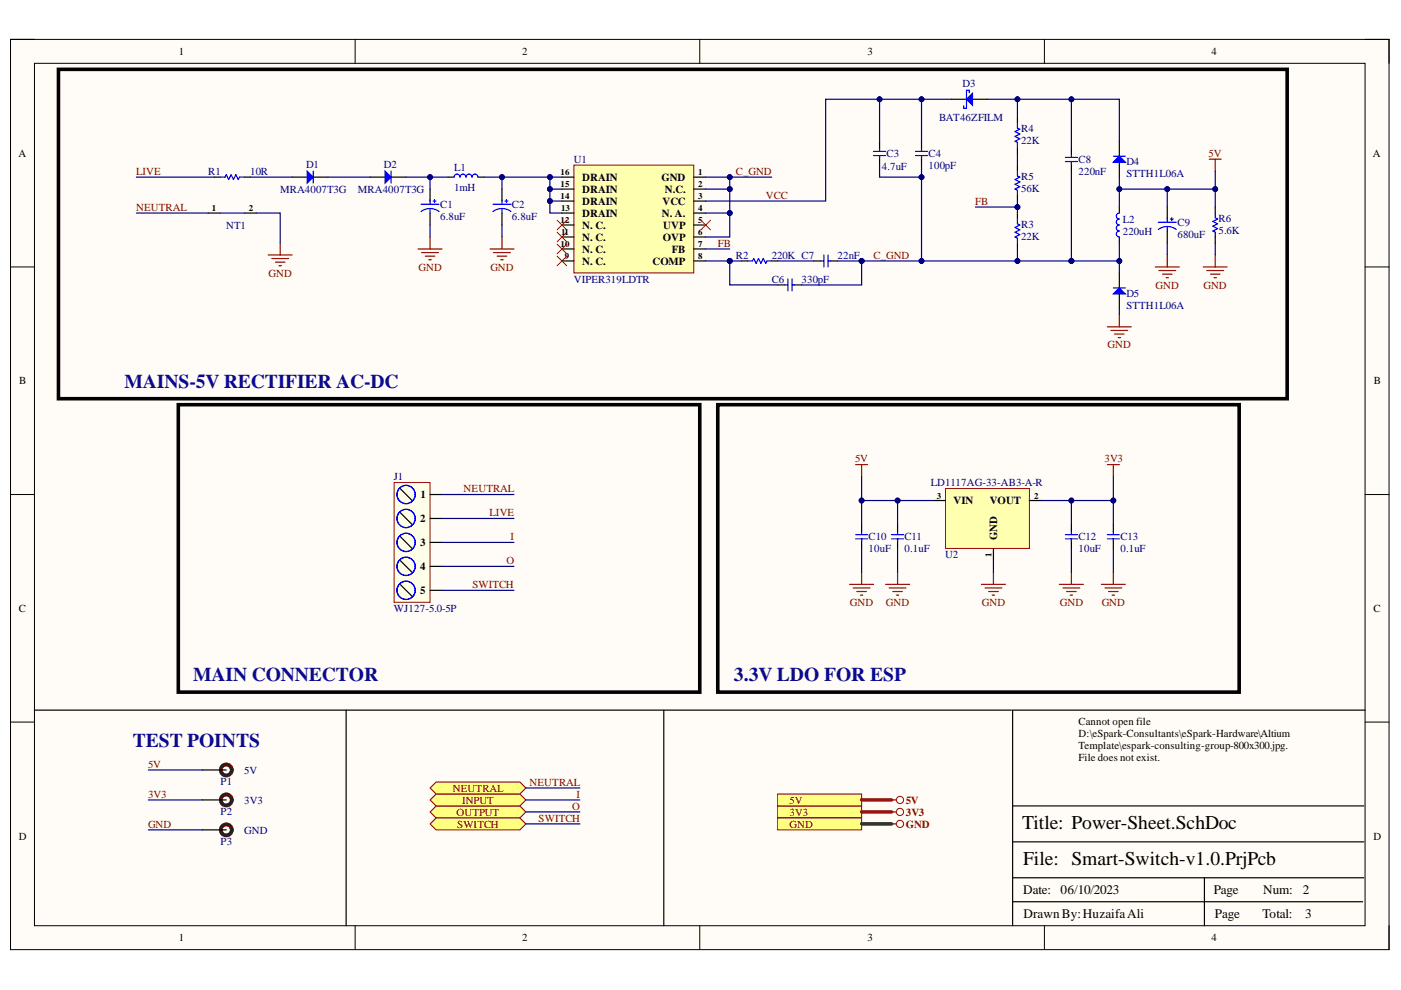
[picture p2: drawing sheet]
<svg xmlns="http://www.w3.org/2000/svg" width="297mm" height="210mm" viewBox="0 0 297 210" stroke-linecap="round" stroke-linejoin="round" font-family="sans-serif">
<defs><g id="words">
<g font-size="4.1" fill="#0b0b8e">
<text x="26.4" y="82.2">MAINS-5V RECTIFIER AC-DC</text>
<text x="40.9" y="144.4">MAIN CONNECTOR</text>
<text x="155.6" y="144.4">3.3V LDO FOR ESP</text>
<text x="28.2" y="158.3">TEST POINTS</text>
</g>
<g font-size="4.1">
<text x="216.7" y="175.8">Title: Power-Sheet.SchDoc</text>
<text x="216.9" y="183.4">File: Smart-Switch-v1.0.PrjPcb</text>
</g>
<g font-size="2.8">
<text x="216.9" y="189.6">Date:</text>
<text x="224.9" y="189.6">06/10/2023</text>
<text x="257.3" y="189.6">Page</text>
<text x="267.8" y="189.6">Num:</text>
<text x="276.2" y="189.6">2</text>
<text x="217" y="194.7">DrawnBy:HuzaifaAli</text>
<text x="257.6" y="194.7">Page</text>
<text x="267.7" y="194.7">Total:</text>
<text x="276.7" y="194.7">3</text>
</g>
<g font-size="2.3">
<text x="37.9" y="11.7">1</text>
<text x="110.7" y="11.7">2</text>
<text x="183.9" y="11.7">3</text>
<text x="256.8" y="11.7">4</text>
<text x="3.9" y="33.3">A</text>
<text x="291.1" y="33.3">A</text>
<text x="123.4" y="40.9">DRAIN</text>
<text x="123.4" y="38.4">DRAIN</text>
<text x="140.3" y="38.4">GND</text>
<text x="140.9" y="40.9">N.C.</text>
<text x="123.4" y="46">DRAIN</text>
<text x="123.4" y="43.4">DRAIN</text>
<text x="140.3" y="46">N. A.</text>
<text x="140.4" y="43.4">VCC</text>
<text x="123.4" y="53.6">N. C.</text>
<text x="123.4" y="51.1">N. C.</text>
<text x="123.4" y="48.5">N. C.</text>
<text x="140.5" y="51.1">OVP</text>
<text x="140.6" y="48.5">UVP</text>
<text x="142.5" y="53.6">FB</text>
<text x="123.4" y="56.1">N. C.</text>
<text x="138.3" y="56.1">COMP</text>
<text x="4.1" y="81.5">B</text>
<text x="291.3" y="81.5">B</text>
<text x="89.2" y="105.7">1</text>
<text x="202.2" y="106.9">VIN</text>
<text x="209.9" y="106.9">VOUT</text>
<text x="89.1" y="110.7">2</text>
<text x="89.1" y="115.8">3</text>
<text x="211.4" y="114.5" transform="rotate(-90 211.4 114.5)">GND</text>
<text x="89.1" y="120.9">4</text>
<text x="89.1" y="125.9">5</text>
<text x="4" y="129.7">C</text>
<text x="291.2" y="129.7">C</text>
<text x="228.7" y="153.7">Cannot open file</text>
<text x="228.7" y="156.2">D:\eSpark-Consultants\eSpark-Hardware\Altium</text>
<text x="228.7" y="158.7">Template\espark-consulting-group-800x300.jpg.</text>
<text x="228.7" y="161.3">File does not exist.</text>
<text x="4" y="178">D</text>
<text x="291.2" y="178">D</text>
<text x="37.9" y="199.6">1</text>
<text x="110.7" y="199.6">2</text>
<text x="183.9" y="199.6">3</text>
<text x="256.8" y="199.6">4</text>
</g>
<g font-size="2.3" fill="#000080">
<text x="204.1" y="18.4">D3</text>
<text x="199.1" y="25.6">BAT46ZFILM</text>
<text x="216.5" y="27.9">R4</text>
<text x="64.9" y="35.6">D1</text>
<text x="81.4" y="35.6">D2</text>
<text x="121.7" y="34.6">U1</text>
<text x="188" y="33.3">C3</text>
<text x="196.9" y="33.3">C4</text>
<text x="196.9" y="35.8">100pF</text>
<text x="216.5" y="30.5">22K</text>
<text x="228.7" y="34.6">C8</text>
<text x="238.8" y="34.9">D4</text>
<text x="44.2" y="37.1">R1</text>
<text x="53" y="37.1">10R</text>
<text x="59.4" y="40.9">MRA4007T3G</text>
<text x="75.9" y="40.9">MRA4007T3G</text>
<text x="96.3" y="36.3">L1</text>
<text x="96.3" y="40.4">1mH</text>
<text x="187" y="36.1">4.7uF</text>
<text x="216.5" y="38.1">R5</text>
<text x="216.5" y="40.7">56K</text>
<text x="228.7" y="37.1">220nF</text>
<text x="238.8" y="37.4">STTH1L06A</text>
<text x="93.3" y="44.1">C1</text>
<text x="93.3" y="46.7">6.8uF</text>
<text x="108.5" y="44.1">C2</text>
<text x="108.5" y="46.7">6.8uF</text>
<text x="238.1" y="47.2">L2</text>
<text x="249.6" y="47.9">C9</text>
<text x="258.4" y="47">R6</text>
<text x="48" y="48.5">NT1</text>
<text x="216.5" y="48.3">R3</text>
<text x="216.5" y="50.8">22K</text>
<text x="238.1" y="49.8">220uH</text>
<text x="249.6" y="50.5">680uF</text>
<text x="258.4" y="49.5">5.6K</text>
<text x="121.7" y="59.9">VIPER319LDTR</text>
<text x="156" y="54.9">R2</text>
<text x="163.6" y="59.9">C6</text>
<text x="163.6" y="54.9">220K C7</text>
<text x="170" y="59.9">330pF</text>
<text x="177.6" y="54.9">22nF</text>
<text x="238.8" y="62.9">D5</text>
<text x="238.8" y="65.4">STTH1L06A</text>
<text x="83.5" y="101.9">J1</text>
<text x="197.4" y="103.1">LD1117AG-33-AB3-A-R</text>
<text x="184.2" y="114.5">C10</text>
<text x="184.2" y="117.1">10uF</text>
<text x="191.8" y="114.5">C11</text>
<text x="191.8" y="117.1">0.1uF</text>
<text x="200.4" y="118.3">U2</text>
<text x="228.7" y="114.5">C12</text>
<text x="228.7" y="117.1">10uF</text>
<text x="237.6" y="114.5">C13</text>
<text x="237.6" y="117.1">0.1uF</text>
<text x="83.5" y="129.7">WJ127-5.0-5P</text>
<text x="46.8" y="166.5">P1</text>
<text x="51.8" y="164.1">5V</text>
<text x="46.8" y="172.9">P2</text>
<text x="51.8" y="170.4">3V3</text>
<text x="46.8" y="179.2">P3</text>
<text x="51.8" y="176.7">GND</text>
</g>
<g font-size="2.3" fill="#800000">
<text x="256.2" y="33.3">5V</text>
<text x="28.8" y="37.1">LIVE</text>
<text x="156" y="37.1">C_GND</text>
<text x="28.8" y="44.7">NEUTRAL</text>
<text x="162.3" y="42.2">VCC</text>
<text x="206.8" y="43.4">FB</text>
<text x="152.2" y="52.3">FB</text>
<text x="56.9" y="58.7">GND</text>
<text x="88.7" y="57.4">GND</text>
<text x="104" y="57.4">GND</text>
<text x="185.2" y="54.9">C_GND</text>
<text x="245" y="61.2">GND</text>
<text x="255.1" y="61.2">GND</text>
<text x="234.8" y="73.9">GND</text>
<text x="181.3" y="98.1">5V</text>
<text x="234.2" y="98.1">3V3</text>
<text x="98.3" y="104.4">NEUTRAL</text>
<text x="103.8" y="109.5">LIVE</text>
<text x="107.4" y="119.6">O</text>
<text x="108.2" y="114.5">I</text>
<text x="100.2" y="124.7">SWITCH</text>
<text x="180.2" y="128.5">GND</text>
<text x="187.8" y="128.5">GND</text>
<text x="208.2" y="128.5">GND</text>
<text x="224.7" y="128.5">GND</text>
<text x="233.6" y="128.5">GND</text>
<text x="31.4" y="162.8">5V</text>
<text x="96" y="167.9">NEUTRAL</text>
<text x="112.3" y="166.6">NEUTRAL</text>
<text x="31.4" y="169.1">3V3</text>
<text x="96.8" y="172.9">OUTPUT</text>
<text x="98" y="170.4">INPUT</text>
<text x="121.3" y="171.7">O</text>
<text x="122.2" y="169.1">I</text>
<text x="167.4" y="172.9">3V3</text>
<text x="167.4" y="170.4">5V</text>
<text x="192" y="172.9">3V3</text>
<text x="192" y="170.4">5V</text>
<text x="31.4" y="175.5">GND</text>
<text x="96.9" y="175.5">SWITCH</text>
<text x="114.2" y="174.2">SWITCH</text>
<text x="167.4" y="175.5">GND</text>
<text x="192" y="175.5">GND</text>
</g>
<g font-size="1.9">
<text x="118.9" y="39.7">15</text>
<text x="118.9" y="37.2">16</text>
<text x="148" y="37.2">1</text>
<text x="148" y="39.7">2</text>
<text x="44.9" y="44.8">1</text>
<text x="52.8" y="44.8">2</text>
<text x="118.9" y="42.3">14</text>
<text x="118.9" y="47.3">12</text>
<text x="118.9" y="44.8">13</text>
<text x="148" y="42.3">3</text>
<text x="148" y="44.8">4</text>
<text x="148" y="47.3">5</text>
<text x="118.9" y="52.4">10</text>
<text x="118.9" y="49.9">11</text>
<text x="148" y="49.9">6</text>
<text x="148" y="52.4">7</text>
<text x="119.8" y="54.9">9</text>
<text x="148" y="54.9">8</text>
<text x="198.6" y="105.7">3</text>
<text x="219.3" y="105.7">2</text>
<text x="210.2" y="118.1" transform="rotate(-90 210.2 118.1)">1</text>
</g>
</g></defs>
<path d="M2.2 8.4h292.3v192.9h-292.3z" fill-rule="evenodd" fill="#fffcf8"/>
<path d="M2.2 8.4h292.3v192.9h-292.3z" fill="none" stroke="#000" stroke-width=".21"/>
<path d="M7.3 13.4h282.1v182.9h-282.1z" fill-rule="evenodd" fill="#fffcf8"/>
<g fill="none" stroke="#000" stroke-width=".21">
<path d="M2.2 8.3h5.1M7.3 13.4h282.1v182.9h-282.1zM75.3 8.3v5.1M148.4 8.3v5.1M221.4 8.4v5M289.4 8.4h5.1v5M2.2 56.6h5.1M289.4 56.6h5.1M2.2 104.9h5.1M289.4 104.9h5.1M2.2 153.1h5.1M289.4 153.1h5.1"/>
<path d="M75.3 196.3v5M148.4 196.3v5M221.4 196.3v5M294.5 196.3v5"/>
</g>
<path d="M7.3 150.6h207.1M73.4 150.6v45.7M140.7 150.6v45.7M289.4 150.6h-74.7v45.7M214.7 178.5h74.5M214.7 170.9h74.5M214.7 191.2h74.2M214.7 186.1h74.5M255.4 186.1v10.2" fill="none" stroke="#000" stroke-width=".25"/>
<path d="M164.9 170.9h17.8v2.5h-17.8z" fill-rule="evenodd" fill="#ffff80"/>
<g fill="none" stroke="#800000" stroke-width=".21">
<path d="M164.9 170.9h17.8v2.5h-17.8z"/>
<circle cx="190.8" cy="172.1" r=".76"/>
</g>
<path d="M189 172.2h1" fill="none" stroke="#800000" stroke-width=".25"/>
<path d="M164.9 173.4h17.8v2.6h-17.8z" fill-rule="evenodd" fill="#ffff80"/>
<g fill="none" stroke="#800000" stroke-width=".21">
<path d="M164.9 173.4h17.8v2.6h-17.8z"/>
<circle cx="190.8" cy="174.7" r=".76"/>
</g>
<path d="M189 174.7h1" fill="none" stroke="#800000" stroke-width=".25"/>
<path d="M164.9 168.3h17.8v2.6h-17.8z" fill-rule="evenodd" fill="#ffff80"/>
<g fill="none" stroke="#800000" stroke-width=".21">
<path d="M164.9 168.3h17.8v2.6h-17.8z"/>
<circle cx="190.8" cy="169.6" r=".76"/>
</g>
<path d="M189 169.6h1" fill="none" stroke="#800000" stroke-width=".25"/>
<path d="M92.5 170.9h17.7l1.3 1.3-1.3 1.2h-17.7l-1.3-1.2z" fill-rule="evenodd" fill="#ffff80"/>
<path d="M92.5 170.9h17.7l1.3 1.3-1.3 1.2h-17.7l-1.3-1.2z" fill="none" stroke="#800000" stroke-width=".21"/>
<path d="M91.2 174.7l1.3-1.3h17.7l1.3 1.3-1.3 1.3h-17.7z" fill-rule="evenodd" fill="#ffff80"/>
<path d="M91.2 174.7l1.3-1.3h17.7l1.3 1.3-1.3 1.3h-17.7z" fill="none" stroke="#800000" stroke-width=".21"/>
<path d="M91.2 169.6l1.2-1.3h17.8l1.3 1.3-1.3 1.3h-17.8z" fill-rule="evenodd" fill="#ffff80"/>
<path d="M91.2 169.6l1.2-1.3h17.8l1.3 1.3-1.3 1.3h-17.8z" fill="none" stroke="#800000" stroke-width=".21"/>
<path d="M37.8 85.8h110.6v61h-110.6zM152.2 85.8h110.5v61h-110.5z" fill="none" stroke="#000" stroke-width=".76"/>
<path d="M91.2 167.1l1.2-1.3h17.8l1.3 1.3-1.3 1.2h-17.8z" fill-rule="evenodd" fill="#ffff80"/>
<path d="M91.2 167.1l1.2-1.3h17.8l1.3 1.3-1.3 1.2h-17.8z" fill="none" stroke="#800000" stroke-width=".21"/>
<path d="M208.1 123.9h5.1M208.9 124.7h3.5M209.6 125.4h2.1M210.4 126.2h.5M210.6 121.4v2.5" fill="none" stroke="#800000" stroke-width=".25"/>
<path d="M182.7 111.2v1.5M182.7 114.6v1.7" fill="none" stroke="#000" stroke-width=".25"/>
<path d="M181.4 114.2h2.5M181.4 113.4h2.5M182.7 112.7v.5M182.7 114.2v.6" fill="none" stroke="#00f" stroke-width=".25"/>
<path d="M200.5 103.6h17.8v12.7h-17.8z" fill-rule="evenodd" fill="#ffffb0"/>
<path d="M200.5 103.6h17.8v12.7h-17.8z" fill="none" stroke="#800000" stroke-width=".21"/>
<path d="M62 37.6h3.1M66.4 37.6h3.2M197.9 106.1h2.6M210.6 116.3v2.5M218.3 106.1h2.5M227.2 111.2v1.5M227.2 114.6v1.7" fill="none" stroke="#000" stroke-width=".25"/>
<g fill="none" stroke="#800000" stroke-width=".25">
<path d="M181.4 98.5h2.5M182.7 98.5v2.5M234.8 98.5h2.5M236 98.5v2.5M180.1 123.9h5.1M180.9 124.7h3.6M181.7 125.4h2M182.4 126.2h.5M182.7 121.4v2.5M187.8 123.9h5M188.5 124.7h3.6M189.3 125.4h2"/>
<path d="M190 126.2h.6M190.3 121.4v2.5M224.6 123.9h5.1M225.4 124.7h3.5M226.1 125.4h2.1M226.9 126.2h.5M227.2 121.4v2.5M233.5 123.9h5.1M234.3 124.7h3.5M235 125.4h2.1M235.8 126.2h.5M236 121.4v2.5"/>
</g>
<path d="M225.9 114.2h2.5M225.9 113.4h2.5M227.2 112.7v.5M227.2 114.2v.6" fill="none" stroke="#00f" stroke-width=".25"/>
<path d="M12.4 14.7h260.5v69.8h-260.5z" fill="none" stroke="#000" stroke-width=".76"/>
<path d="M65.1 36.3l1.3 1.3-1.3 1.2z" fill="#00f"/>
<path d="M65.1 36.3l1.3 1.3-1.3 1.2zM66.4 36.3v2.5" fill="none" stroke="#00f" stroke-width=".25"/>
<path d="M78.5 37.6h3.1M82.9 37.6h3.2" fill="none" stroke="#000" stroke-width=".25"/>
<path d="M81.6 36.3l1.3 1.3-1.3 1.2z" fill="#00f"/>
<path d="M81.6 36.3l1.3 1.3-1.3 1.2zM82.9 36.3v2.5M96.3 37.6a.63 .63 0 0 1 .6-.7 .63 .63 0 0 1 .6 .7 .64 .64 0 0 1 .7-.7 .64 .64 0 0 1 .6 .7 .63 .63 0 0 1 .6-.7 .63 .63 0 0 1 .7 .7 .63 .63 0 0 1 .6-.7 .63 .63 0 0 1 .6 .7M174 55.3h.5M174.7 54.1v2.5M175.6 55.3h.5M175.6 54.1v2.5" fill="none" stroke="#00f" stroke-width=".25"/>
<path d="M95 37.6h1.3M101.3 37.6h1.3M201.7 21h3.2M206.2 21h3.2M172.5 55.3h1.5M175.9 55.3h1.7" fill="none" stroke="#000" stroke-width=".25"/>
<path d="M88.6 52.8h5.1M89.4 53.6h3.6M90.2 54.3h2M90.9 55.1h.5M91.2 50.2v2.6M103.9 52.8h5.1M104.6 53.6h3.6M105.4 54.3h2M106.2 55.1h.5M106.4 50.2v2.6" fill="none" stroke="#800000" stroke-width=".25"/>
<path d="M204.9 21l1.3-1.2v2.5z" fill="#00f"/>
<path d="M205.5 19.6v-.5h-.6v3.9M204.3 22.4v.6h.6M204.9 21l1.3-1.2v2.5z" fill="none" stroke="#00f" stroke-width=".25"/>
<path d="M237.3 29.9v3.2M237.3 34.4v3.2" fill="none" stroke="#000" stroke-width=".25"/>
<path d="M236 34.4l1.3-1.3 1.3 1.3z" fill="#00f"/>
<path d="M236 34.4l1.3-1.3 1.3 1.3zM236 33.1h2.6" fill="none" stroke="#00f" stroke-width=".25"/>
<path d="M237.3 57.9v3.1M237.3 62.3v3.2" fill="none" stroke="#000" stroke-width=".25"/>
<path d="M236 62.3l1.3-1.3 1.3 1.3z" fill="#00f"/>
<g fill="none" stroke="#00f" stroke-width=".25">
<path d="M185.2 33h2.6M185.2 32.1h2.6M186.5 31.5v.5M186.5 33v.5M194.1 33h2.6M194.1 32.1h2.6M195.4 31.5v.5M195.4 33v.5M215.7 26.1v1l.5 .3-1 .5 1 .5-1 .5 1 .5-1 .5 .5 .3v1M215.7 36.3v1l.5 .3-1 .5 1 .5-1 .5 1 .5-1 .5 .5 .2v1.1M225.9 34.3h2.5M225.9 33.4h2.5"/>
<path d="M227.2 32.7v.5M227.2 34.3v.5M158.5 55.3h1l.3-.5 .5 1 .5-1 .5 1 .5-1 .5 1 .3-.5h1M167 59.1v2.6M167.9 59.1v2.6M215.7 46.4v1.1l.5 .2-1 .5 1 .5-1 .5 1 .5-1 .5 .5 .3v1M257.7 45.2v1l.5 .2-1.1 .6 1.1 .5-1.1 .5 1.1 .5-1.1 .5 .6 .2v1M166.4 60.4h.5M167.9 60.4h.5M236 62.3l1.3-1.3 1.3 1.3zM236 61h2.6"/>
</g>
<g fill="none" stroke="#000" stroke-width=".25">
<path d="M186.5 29.9v1.6M186.5 33.4v1.6M195.4 29.9v1.6M195.4 33.4v1.6M215.7 24.9v1.2M215.7 31.2v1.3M215.7 35v1.3M227.2 31.2v1.5M227.2 34.6v1.7M157.3 55.3h1.2M163.6 55.3h1.3M215.7 41.4v1.2"/>
<path d="M215.7 45.2v1.2M215.7 51.5v1.3M257.7 43.9v1.3M257.7 50.2v1.3M164.9 60.4h1.5M168.3 60.4h1.7"/>
</g>
<g fill="none" stroke="#800000" stroke-width=".25">
<path d="M256.4 33.7h2.5M257.7 33.7v2.6M56.9 54.1h5.1M57.6 54.8h3.6M58.4 55.6h2M59.2 56.3h.5M59.4 51.5v2.6M244.9 56.6h5.1M245.7 57.4h3.6M246.5 58.1h2M247.2 58.9h.5M247.5 54.1v2.5"/>
<path d="M255.1 56.6h5.1M255.9 57.4h3.5M256.6 58.1h2.1M257.4 58.9h.5M257.7 54.1v2.5M234.8 69.3h5.1M235.5 70.1h3.6M236.3 70.8h2M237.1 71.6h.5M237.3 66.8v2.5"/>
</g>
<path d="M118.1 46.7l2.1 2M118.1 49.2l2.1 2.1M118.1 51.8l2.1 2M118.1 54.3l2.1 2M120.2 46.7l-2.1 2M120.2 49.2l-2.1 2.1M120.2 51.8l-2.1 2M120.2 54.3l-2.1 2" fill="none" stroke="#f00" stroke-width=".21"/>
<path d="M121.7 35h25.4v22.9h-25.4z" fill-rule="evenodd" fill="#ffffb0"/>
<path d="M121.7 35h25.4v22.9h-25.4z" fill="none" stroke="#800000" stroke-width=".21"/>
<g fill="none" stroke="#000" stroke-width=".25">
<path d="M119.1 37.6h2.6M147.1 37.6h2.5M44.2 45.2h2.5M51.8 45.2h2.5M119.1 40.1h2.6M119.1 42.6h2.6M119.1 45.2h2.6M119.1 47.7h2.6M119.1 50.2h2.6M119.1 52.8h2.6M119.1 55.3h2.6M147.1 40.1h2.5"/>
<path d="M147.1 42.6h2.5M147.1 45.2h2.5M147.1 47.7h2.5M147.1 50.2h2.5M147.1 52.8h2.5M147.1 55.3h2.5M190.3 111.2v1.5M190.3 114.6v1.7M236 111.2v1.5M236 114.6v1.7"/>
</g>
<path d="M148.6 46.7l2 2M150.6 46.7l-2 2" fill="none" stroke="#f00" stroke-width=".21"/>
<path d="M46.7 45.2h5.1M189 114.2h2.6M189 113.4h2.6M190.3 112.7v.5M190.3 114.2v.6M234.8 114.2h2.5M234.8 113.4h2.5M236 112.7v.5M236 114.2v.6" fill="none" stroke="#00f" stroke-width=".25"/>
<path d="M83.6 102.3h7.6v25.4h-7.6z" fill-rule="evenodd" fill="#ffffe8"/>
<path d="M83.6 102.3h7.6v25.4h-7.6z" fill="none" stroke="#800000" stroke-width=".21"/>
<g fill="none" stroke="#000" stroke-width=".25">
<path d="M91.2 40.1v2.5M91.2 45.2v2.5M106.4 40.1v2.5M106.4 45.2v2.5M237.3 43.9v1.3M237.3 50.2v1.3M247.5 43.9v2.5M247.5 49v2.5M84.8 103.6l2.6 2.5M84.8 108.7l2.6 2.5M84.8 113.7l2.6 2.6M84.8 118.8l2.6 2.6"/>
<path d="M91.2 104.9h2.5M91.2 109.9h2.5M91.2 115h2.5M84.8 123.9l2.6 2.5M91.2 120.1h2.5M91.2 125.2h2.5M42.9 163.3h5.1M42.9 169.6h5.1M42.9 176h5.1"/>
</g>
<g fill="none" stroke="#00f" stroke-width=".25">
<path d="M89.3 44.8a3.2 3.2 0 0 1 3.8 0M89.3 43.3h3.8M91.2 42.4v.9M91.2 44.2v1M91.8 42.6h.6M92.1 42.3v.6M104.5 44.8a3.2 3.2 0 0 1 3.8 0M104.5 43.3h3.8M106.4 42.4v.9M106.4 44.2v1M107.1 42.6h.6M107.4 42.3v.6"/>
<path d="M237.3 45.2a.63 .63 0 0 0-.6 .6 .63 .63 0 0 0 .6 .6 .63 .63 0 0 0-.6 .7 .63 .63 0 0 0 .6 .6 .63 .63 0 0 0-.6 .6 .63 .63 0 0 0 .6 .7 .63 .63 0 0 0-.6 .6 .63 .63 0 0 0 .6 .6M245.6 48.7a3.2 3.2 0 0 1 3.8 0M245.6 47.1h3.8M247.5 46.2v.9M247.5 48v1M248.1 46.4h.7M248.4 46.1v.7"/>
<circle cx="86.1" cy="109.9" r="1.94"/>
<circle cx="86.1" cy="115" r="1.94"/>
<circle cx="86.1" cy="104.8" r="1.94"/>
<circle cx="86.1" cy="125.2" r="1.94"/>
<circle cx="86.1" cy="120.1" r="1.94"/>
</g>
<g fill="none" stroke="#5b0f00" stroke-width=".76">
<circle cx="48" cy="163.3" r="1.17"/>
<circle cx="48" cy="169.6" r="1.17"/>
<circle cx="48" cy="176" r="1.17"/>
</g>
<g fill="none" stroke="#000080" stroke-width=".25">
<path d="M93.7 104.9h15.3M93.7 109.9h15.3M93.7 115h15.3M197.9 106.1h-7.6v5.1M210.6 118.8v2.6M236 116.3v5.1M93.7 120.1h15.3M93.7 125.2h15.3M31.5 163.3h11.4M31.5 169.6h11.4M31.5 176h11.4M111.5 169.6h11.4"/>
<path d="M111.5 172.1h11.4M111.5 174.7h11.5M111.5 167.1h11.4"/>
</g>
<path d="M182.7 172.2h6.3M182.7 169.6h6.3" fill="none" stroke="#f00" stroke-width=".76"/>
<path d="M182.7 174.7h6.3" fill="none" stroke="#274e13" stroke-width=".76"/>
<circle cx="190.3" cy="106.1" r=".51" fill="#000080"/>
<circle cx="190.3" cy="106.1" r=".51" fill="none" stroke="#000080" stroke-width=".21"/>
<path d="M190.3 106.1h-7.6v5.1" fill="none" stroke="#000080" stroke-width=".25"/>
<circle cx="182.7" cy="106.1" r=".51" fill="#000080"/>
<circle cx="182.7" cy="106.1" r=".51" fill="none" stroke="#000080" stroke-width=".21"/>
<circle cx="190.3" cy="106.1" r=".51" fill="#000080"/>
<circle cx="190.3" cy="106.1" r=".51" fill="none" stroke="#000080" stroke-width=".21"/>
<path d="M182.7 101v5.1" fill="none" stroke="#000080" stroke-width=".25"/>
<circle cx="182.7" cy="106.1" r=".51" fill="#000080"/>
<circle cx="182.7" cy="106.1" r=".51" fill="none" stroke="#000080" stroke-width=".21"/>
<path d="M182.7 116.3v5.1M190.3 116.3v5.1M227.2 116.3v5.1M236 101v5.1" fill="none" stroke="#000080" stroke-width=".25"/>
<circle cx="236" cy="106.1" r=".51" fill="#000080"/>
<circle cx="236" cy="106.1" r=".51" fill="none" stroke="#000080" stroke-width=".21"/>
<path d="M220.8 106.1h15.2v5.1" fill="none" stroke="#000080" stroke-width=".25"/>
<circle cx="227.2" cy="106.1" r=".51" fill="#000080"/>
<circle cx="227.2" cy="106.1" r=".51" fill="none" stroke="#000080" stroke-width=".21"/>
<circle cx="236" cy="106.1" r=".51" fill="#000080"/>
<circle cx="236" cy="106.1" r=".51" fill="none" stroke="#000080" stroke-width=".21"/>
<path d="M227.2 106.1v5.1" fill="none" stroke="#000080" stroke-width=".25"/>
<circle cx="227.2" cy="106.1" r=".51" fill="#000080"/>
<circle cx="227.2" cy="106.1" r=".51" fill="none" stroke="#000080" stroke-width=".21"/>
<path d="M28.9 37.6h16.5M186.5 35v2.6h8.9v-2.6M91.2 47.7v2.5M106.4 47.7v2.5" fill="none" stroke="#000080" stroke-width=".25"/>
<circle cx="195.4" cy="37.6" r=".51" fill="#000080"/>
<circle cx="195.4" cy="37.6" r=".51" fill="none" stroke="#000080" stroke-width=".21"/>
<path d="M195.4 21h6.3" fill="none" stroke="#000080" stroke-width=".25"/>
<circle cx="195.4" cy="21" r=".51" fill="#000080"/>
<circle cx="195.4" cy="21" r=".51" fill="none" stroke="#000080" stroke-width=".21"/>
<path d="M209.4 21h6.3v3.9" fill="none" stroke="#000080" stroke-width=".25"/>
<circle cx="215.7" cy="21" r=".51" fill="#000080"/>
<circle cx="215.7" cy="21" r=".51" fill="none" stroke="#000080" stroke-width=".21"/>
<path d="M215.7 32.5v2.5M215.7 42.6v2.6" fill="none" stroke="#000080" stroke-width=".25"/>
<circle cx="215.7" cy="43.9" r=".51" fill="#000080"/>
<circle cx="215.7" cy="43.9" r=".51" fill="none" stroke="#000080" stroke-width=".21"/>
<path d="M206.8 43.9h8.9" fill="none" stroke="#000080" stroke-width=".25"/>
<circle cx="215.7" cy="43.9" r=".51" fill="#000080"/>
<circle cx="215.7" cy="43.9" r=".51" fill="none" stroke="#000080" stroke-width=".21"/>
<path d="M215.7 21h11.5v10.2" fill="none" stroke="#000080" stroke-width=".25"/>
<circle cx="227.2" cy="21" r=".51" fill="#000080"/>
<circle cx="227.2" cy="21" r=".51" fill="none" stroke="#000080" stroke-width=".21"/>
<circle cx="215.7" cy="21" r=".51" fill="#000080"/>
<circle cx="215.7" cy="21" r=".51" fill="none" stroke="#000080" stroke-width=".21"/>
<path d="M227.2 21h10.1v8.9" fill="none" stroke="#000080" stroke-width=".25"/>
<circle cx="227.2" cy="21" r=".51" fill="#000080"/>
<circle cx="227.2" cy="21" r=".51" fill="none" stroke="#000080" stroke-width=".21"/>
<path d="M237.3 37.6v6.3" fill="none" stroke="#000080" stroke-width=".25"/>
<circle cx="237.3" cy="40.1" r=".51" fill="#000080"/>
<circle cx="237.3" cy="40.1" r=".51" fill="none" stroke="#000080" stroke-width=".21"/>
<path d="M237.3 40.1h20.4v3.8" fill="none" stroke="#000080" stroke-width=".25"/>
<circle cx="257.7" cy="40.1" r=".51" fill="#000080"/>
<circle cx="257.7" cy="40.1" r=".51" fill="none" stroke="#000080" stroke-width=".21"/>
<circle cx="247.5" cy="40.1" r=".51" fill="#000080"/>
<circle cx="247.5" cy="40.1" r=".51" fill="none" stroke="#000080" stroke-width=".21"/>
<circle cx="237.3" cy="40.1" r=".51" fill="#000080"/>
<circle cx="237.3" cy="40.1" r=".51" fill="none" stroke="#000080" stroke-width=".21"/>
<path d="M247.5 40.1v3.8" fill="none" stroke="#000080" stroke-width=".25"/>
<circle cx="247.5" cy="40.1" r=".51" fill="#000080"/>
<circle cx="247.5" cy="40.1" r=".51" fill="none" stroke="#000080" stroke-width=".21"/>
<path d="M237.3 51.5v6.4" fill="none" stroke="#000080" stroke-width=".25"/>
<circle cx="237.3" cy="55.3" r=".51" fill="#000080"/>
<circle cx="237.3" cy="55.3" r=".51" fill="none" stroke="#000080" stroke-width=".21"/>
<path d="M227.2 55.3h10.1" fill="none" stroke="#000080" stroke-width=".25"/>
<circle cx="237.3" cy="55.3" r=".51" fill="#000080"/>
<circle cx="237.3" cy="55.3" r=".51" fill="none" stroke="#000080" stroke-width=".21"/>
<circle cx="227.2" cy="55.3" r=".51" fill="#000080"/>
<circle cx="227.2" cy="55.3" r=".51" fill="none" stroke="#000080" stroke-width=".21"/>
<path d="M215.7 52.8v2.5M247.5 51.5v2.6M257.7 51.5v2.6M237.3 65.5v1.3" fill="none" stroke="#000080" stroke-width=".25"/>
<circle cx="215.7" cy="55.3" r=".51" fill="#000080"/>
<circle cx="215.7" cy="55.3" r=".51" fill="none" stroke="#000080" stroke-width=".21"/>
<path d="M186.5 29.9v-8.9h8.9v8.9" fill="none" stroke="#000080" stroke-width=".25"/>
<circle cx="186.5" cy="21" r=".51" fill="#000080"/>
<circle cx="186.5" cy="21" r=".51" fill="none" stroke="#000080" stroke-width=".21"/>
<circle cx="195.4" cy="21" r=".51" fill="#000080"/>
<circle cx="195.4" cy="21" r=".51" fill="none" stroke="#000080" stroke-width=".21"/>
<path d="M154.7 55.3h2.6" fill="none" stroke="#000080" stroke-width=".25"/>
<circle cx="154.7" cy="55.3" r=".51" fill="#000080"/>
<circle cx="154.7" cy="55.3" r=".51" fill="none" stroke="#000080" stroke-width=".21"/>
<path d="M53.1 37.6h8.9M154.7 55.3v5.1h10.2" fill="none" stroke="#000080" stroke-width=".25"/>
<circle cx="154.7" cy="55.3" r=".51" fill="#000080"/>
<circle cx="154.7" cy="55.3" r=".51" fill="none" stroke="#000080" stroke-width=".21"/>
<path d="M195.4 37.6v17.7" fill="none" stroke="#000080" stroke-width=".25"/>
<circle cx="195.4" cy="55.3" r=".51" fill="#000080"/>
<circle cx="195.4" cy="55.3" r=".51" fill="none" stroke="#000080" stroke-width=".21"/>
<circle cx="195.4" cy="37.6" r=".51" fill="#000080"/>
<circle cx="195.4" cy="37.6" r=".51" fill="none" stroke="#000080" stroke-width=".21"/>
<path d="M227.2 36.3v19" fill="none" stroke="#000080" stroke-width=".25"/>
<circle cx="227.2" cy="55.3" r=".51" fill="#000080"/>
<circle cx="227.2" cy="55.3" r=".51" fill="none" stroke="#000080" stroke-width=".21"/>
<path d="M69.6 37.6h8.9M91.2 37.6h3.8" fill="none" stroke="#000080" stroke-width=".25"/>
<circle cx="91.2" cy="37.6" r=".51" fill="#000080"/>
<circle cx="91.2" cy="37.6" r=".51" fill="none" stroke="#000080" stroke-width=".21"/>
<path d="M86.1 37.6h5.1v2.5" fill="none" stroke="#000080" stroke-width=".25"/>
<circle cx="91.2" cy="37.6" r=".51" fill="#000080"/>
<circle cx="91.2" cy="37.6" r=".51" fill="none" stroke="#000080" stroke-width=".21"/>
<path d="M106.4 37.6v2.5" fill="none" stroke="#000080" stroke-width=".25"/>
<circle cx="106.4" cy="37.6" r=".51" fill="#000080"/>
<circle cx="106.4" cy="37.6" r=".51" fill="none" stroke="#000080" stroke-width=".21"/>
<path d="M102.6 37.6h16.5" fill="none" stroke="#000080" stroke-width=".25"/>
<circle cx="106.4" cy="37.6" r=".51" fill="#000080"/>
<circle cx="106.4" cy="37.6" r=".51" fill="none" stroke="#000080" stroke-width=".21"/>
<circle cx="116.6" cy="37.6" r=".51" fill="#000080"/>
<circle cx="116.6" cy="37.6" r=".51" fill="none" stroke="#000080" stroke-width=".21"/>
<path d="M116.6 37.6v2.5h2.5" fill="none" stroke="#000080" stroke-width=".25"/>
<circle cx="116.6" cy="37.6" r=".51" fill="#000080"/>
<circle cx="116.6" cy="37.6" r=".51" fill="none" stroke="#000080" stroke-width=".21"/>
<circle cx="116.6" cy="40.1" r=".51" fill="#000080"/>
<circle cx="116.6" cy="40.1" r=".51" fill="none" stroke="#000080" stroke-width=".21"/>
<path d="M116.6 40.1v2.5h2.5" fill="none" stroke="#000080" stroke-width=".25"/>
<circle cx="116.6" cy="40.1" r=".51" fill="#000080"/>
<circle cx="116.6" cy="40.1" r=".51" fill="none" stroke="#000080" stroke-width=".21"/>
<circle cx="116.6" cy="42.6" r=".51" fill="#000080"/>
<circle cx="116.6" cy="42.6" r=".51" fill="none" stroke="#000080" stroke-width=".21"/>
<path d="M116.6 42.6v2.6h2.5" fill="none" stroke="#000080" stroke-width=".25"/>
<circle cx="116.6" cy="42.6" r=".51" fill="#000080"/>
<circle cx="116.6" cy="42.6" r=".51" fill="none" stroke="#000080" stroke-width=".21"/>
<path d="M182.7 55.3v5.1h-12.7" fill="none" stroke="#000080" stroke-width=".25"/>
<circle cx="182.7" cy="55.3" r=".51" fill="#000080"/>
<circle cx="182.7" cy="55.3" r=".51" fill="none" stroke="#000080" stroke-width=".21"/>
<path d="M149.6 55.3h5.1" fill="none" stroke="#000080" stroke-width=".25"/>
<circle cx="154.7" cy="55.3" r=".51" fill="#000080"/>
<circle cx="154.7" cy="55.3" r=".51" fill="none" stroke="#000080" stroke-width=".21"/>
<path d="M154.7 45.2v5h-5.1" fill="none" stroke="#000080" stroke-width=".25"/>
<circle cx="154.7" cy="45.2" r=".51" fill="#000080"/>
<circle cx="154.7" cy="45.2" r=".51" fill="none" stroke="#000080" stroke-width=".21"/>
<path d="M149.6 52.8h5.1M164.9 55.3h7.6M182.7 55.3h44.5" fill="none" stroke="#000080" stroke-width=".25"/>
<circle cx="182.7" cy="55.3" r=".51" fill="#000080"/>
<circle cx="182.7" cy="55.3" r=".51" fill="none" stroke="#000080" stroke-width=".21"/>
<circle cx="195.4" cy="55.3" r=".51" fill="#000080"/>
<circle cx="195.4" cy="55.3" r=".51" fill="none" stroke="#000080" stroke-width=".21"/>
<circle cx="215.7" cy="55.3" r=".51" fill="#000080"/>
<circle cx="215.7" cy="55.3" r=".51" fill="none" stroke="#000080" stroke-width=".21"/>
<circle cx="227.2" cy="55.3" r=".51" fill="#000080"/>
<circle cx="227.2" cy="55.3" r=".51" fill="none" stroke="#000080" stroke-width=".21"/>
<path d="M177.6 55.3h5.1" fill="none" stroke="#000080" stroke-width=".25"/>
<circle cx="182.7" cy="55.3" r=".51" fill="#000080"/>
<circle cx="182.7" cy="55.3" r=".51" fill="none" stroke="#000080" stroke-width=".21"/>
<path d="M186.5 21h-11.4v21.6h-25.5" fill="none" stroke="#000080" stroke-width=".25"/>
<circle cx="186.5" cy="21" r=".51" fill="#000080"/>
<circle cx="186.5" cy="21" r=".51" fill="none" stroke="#000080" stroke-width=".21"/>
<path d="M257.7 36.3v3.8" fill="none" stroke="#000080" stroke-width=".25"/>
<circle cx="257.7" cy="40.1" r=".51" fill="#000080"/>
<circle cx="257.7" cy="40.1" r=".51" fill="none" stroke="#000080" stroke-width=".21"/>
<path d="M149.6 40.1h5.1v5.1h-5.1" fill="none" stroke="#000080" stroke-width=".25"/>
<circle cx="154.7" cy="40.1" r=".51" fill="#000080"/>
<circle cx="154.7" cy="40.1" r=".51" fill="none" stroke="#000080" stroke-width=".21"/>
<circle cx="154.7" cy="45.2" r=".51" fill="#000080"/>
<circle cx="154.7" cy="45.2" r=".51" fill="none" stroke="#000080" stroke-width=".21"/>
<path d="M149.6 37.6h14" fill="none" stroke="#000080" stroke-width=".25"/>
<circle cx="154.7" cy="37.6" r=".51" fill="#000080"/>
<circle cx="154.7" cy="37.6" r=".51" fill="none" stroke="#000080" stroke-width=".21"/>
<path d="M154.7 37.6v2.5" fill="none" stroke="#000080" stroke-width=".25"/>
<circle cx="154.7" cy="37.6" r=".51" fill="#000080"/>
<circle cx="154.7" cy="37.6" r=".51" fill="none" stroke="#000080" stroke-width=".21"/>
<circle cx="154.7" cy="40.1" r=".51" fill="#000080"/>
<circle cx="154.7" cy="40.1" r=".51" fill="none" stroke="#000080" stroke-width=".21"/>
<path d="M28.9 45.2h15.3M54.3 45.2h5.1v6.3" fill="none" stroke="#000080" stroke-width=".25"/>
<path d="M45.4 37.6h1.3M51.8 37.6h1.3" fill="none" stroke="#000" stroke-width=".25"/>
<path d="M46.7 37.6h1l.3-.6 .5 1.1 .5-1.1 .5 1.1 .5-1.1 .5 1.1 .3-.5h1" fill="none" stroke="#00f" stroke-width=".25"/>
<use href="#words"/>
</svg>
